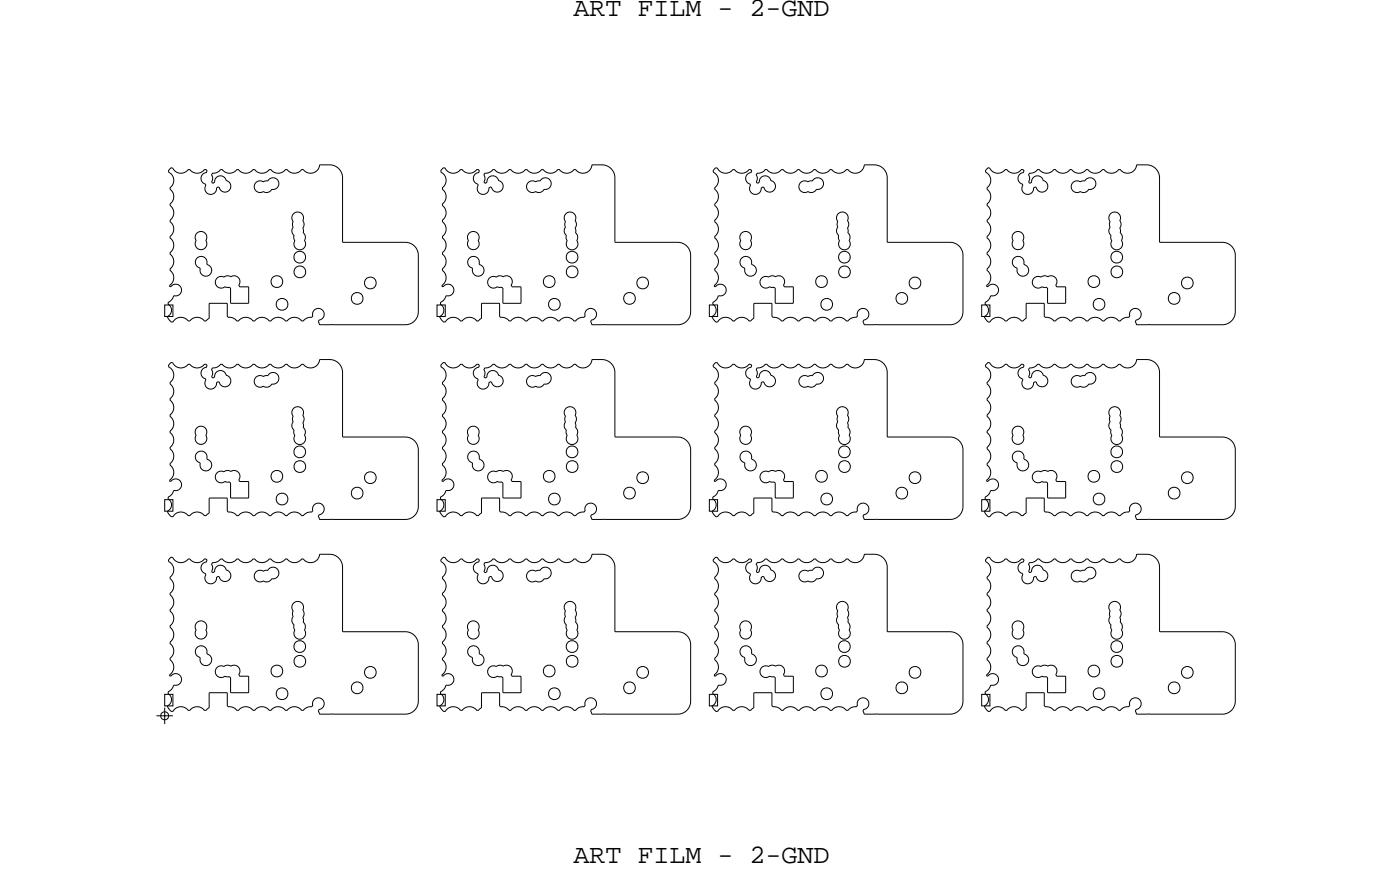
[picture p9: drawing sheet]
<svg xmlns="http://www.w3.org/2000/svg" width="108mm" height="68mm" viewBox="0 0 108 68" stroke-linecap="round" stroke-linejoin="round" font-family="sans-serif">
<defs><g id="words">
<g font-size="2.1">
<text x="44.2" y="1.2">ART FILM - 2-GND</text>
<text x="44.2" y="66.5">ART FILM - 2-GND</text>
</g>
</g></defs>
<!-- layer: Nets -->
<g fill="none" stroke="#000" stroke-width=".08">
<path d="M13.1 13l.2-.1 .2 .3 .3 .1h.5a.29 .29 0 0 1 .3-.2 .29 .29 0 0 1 .3 .2h.4l.5-.2h.2l-.1 .2-.3 .2-.1 .3 .1 .2 .3 .2-.1 .3 .1 .3 .4 .2 .3-.2 .2-.4 .3 .3 .2 .1 .3-.1 .2-.2-.1-.4-.6-.5h-.3l-.2 .2-.1 .2-.1 .1v-.4l-.1-.2 .1-.2h.4a.29 .29 0 0 1 .3-.2 .29 .29 0 0 1 .3 .2h.2h.3a.4 .4 0 0 1 .6-.1l.4 .1h.4a.29 .29 0 0 1 .3-.2 .29 .29 0 0 1 .3 .2h.2h.3a.4 .4 0 0 1 .6-.1l.4 .1h.4a.29 .29 0 0 1 .3-.2 .29 .29 0 0 1 .3 .2h.2h.3a.4 .4 0 0 1 .6-.1l.3 .1h.3l.4-.2 .2-.4h.8a1 1 0 0 1 .9 1v5h5a1 1 0 0 1 .9 1v4.4a1 1 0 0 1-1 .9h-6.6l-.1-.2 .3-.3 .1-.3-.1-.3-.3-.1-.4 .1-.2 .5-.4 .2a.28 .28 0 0 1-.3 .1 .28 .28 0 0 1-.3-.2l-.2-.1-.3 .1a.4 .4 0 0 1-.6 .1l-.4-.2-.4 .1a.29 .29 0 0 1-.3 .2 .29 .29 0 0 1-.3-.2l-.2-.1-.3 .1a.4 .4 0 0 1-.6 .1l-.4-.2-.4 .1a.29 .29 0 0 1-.3 .2 .29 .29 0 0 1-.2-.2l-.6-.1v-1h-1.4v1.1a.3 .3 0 0 1-.3 .2 .3 .3 0 0 1-.3-.2l-.2-.1-.3 .1a.4 .4 0 0 1-.6 .1l-.3-.1h-.3l-.6 .3-.3-.4 .3-.2v-.3l-.2-.6 .2-.2 .2-.3 .4-.1 .2-.3-.1-.3-.2-.2h-.2l-.4 .2 .3-.5v-.4a.43 .43 0 0 1-.2-.6l.2-.3v-.4a.4 .4 0 0 1-.2-.6l.2-.3-.1-.5a.29 .29 0 0 1-.2-.2 .29 .29 0 0 1 .2-.3l.1-.3v-.3a.4 .4 0 0 1-.2-.6l.2-.3-.1-.5a.29 .29 0 0 1-.2-.2 .29 .29 0 0 1 .2-.3l.1-.3v-.3a.4 .4 0 0 1-.2-.5l.2-.6-.1-.3-.3-.2v-.2zM15.2 18l.4-.2 .3 .3v.8l-.2 .3h-.4l-.2-.2v-.8zM15.2 19.9l.4-.1 .3 .1 .1 .5 .2 .1 .1 .2v.3l-.2 .2-.3 .1-.3-.2-.1-.4-.2-.2-.1-.2zM19.7 14.1l.3-.2 .3 .1 .3-.1 .3-.2h.2l.3 .1 .1 .4-.2 .3-.3 .1-.3 .2h-.7l-.2-.1-.2-.2v-.2zM22.6 16.5l.2-.2 .3 .1 .2 .1 .1 .2v.3v.3v.3v.3l.1 .3v.3l.1 .3-.1 .3-.3 .1h-.3l-.2-.3v-.8l-.2-.3 .1-.3-.1-.8zM34.1 13l.2-.1 .2 .3 .3 .1h.5a.29 .29 0 0 1 .3-.2 .29 .29 0 0 1 .3 .2h.4l.5-.2h.2l-.1 .2-.3 .2-.1 .3 .1 .2 .3 .2-.1 .3 .1 .3 .4 .2 .3-.2 .2-.4 .3 .3 .2 .1 .3-.1 .2-.2-.1-.4-.6-.5h-.3l-.2 .2-.1 .2-.1 .1v-.4l-.1-.2 .1-.2h.4a.29 .29 0 0 1 .3-.2 .29 .29 0 0 1 .3 .2h.2h.3a.4 .4 0 0 1 .6-.1l.4 .1h.4a.29 .29 0 0 1 .3-.2 .29 .29 0 0 1 .3 .2h.2h.3a.4 .4 0 0 1 .6-.1l.4 .1h.4a.29 .29 0 0 1 .3-.2 .29 .29 0 0 1 .3 .2h.2h.3a.4 .4 0 0 1 .6-.1l.3 .1h.3l.4-.2 .2-.4h.8a1 1 0 0 1 .9 1v5h5a1 1 0 0 1 .9 1v4.4a1 1 0 0 1-1 .9h-6.6l-.1-.2 .3-.3 .1-.3-.1-.3-.3-.1-.4 .1-.2 .5-.4 .2a.28 .28 0 0 1-.3 .1 .28 .28 0 0 1-.3-.2l-.2-.1-.3 .1a.4 .4 0 0 1-.6 .1l-.4-.2-.4 .1a.29 .29 0 0 1-.3 .2 .29 .29 0 0 1-.3-.2l-.2-.1-.3 .1a.4 .4 0 0 1-.6 .1l-.4-.2-.4 .1a.29 .29 0 0 1-.3 .2 .29 .29 0 0 1-.2-.2l-.6-.1v-1h-1.4v1.1a.3 .3 0 0 1-.3 .2 .3 .3 0 0 1-.3-.2l-.2-.1-.3 .1a.4 .4 0 0 1-.6 .1l-.3-.1h-.3l-.6 .3-.3-.4 .3-.2v-.3l-.2-.6 .2-.2 .2-.3 .4-.1 .2-.3-.1-.3-.2-.2h-.2l-.4 .2 .3-.5v-.4a.43 .43 0 0 1-.2-.6l.2-.3v-.4a.4 .4 0 0 1-.2-.6l.2-.3-.1-.5a.29 .29 0 0 1-.2-.2 .29 .29 0 0 1 .2-.3l.1-.3v-.3a.4 .4 0 0 1-.2-.6l.2-.3-.1-.5a.29 .29 0 0 1-.2-.2 .29 .29 0 0 1 .2-.3l.1-.3v-.3a.4 .4 0 0 1-.2-.5l.2-.6-.1-.3-.3-.2v-.2zM36.2 18l.4-.2 .3 .3v.8l-.2 .3h-.4l-.2-.2v-.8zM36.2 19.9l.4-.1 .3 .1 .1 .5 .2 .1 .1 .2v.3l-.2 .2-.3 .1-.3-.2-.1-.4-.2-.2-.1-.2zM40.7 14.1l.3-.2 .3 .1 .3-.1 .3-.2h.2l.3 .1 .1 .4-.2 .3-.3 .1-.3 .2h-.7l-.2-.1-.2-.2v-.2zM43.6 16.5l.2-.2 .3 .1 .2 .1 .1 .2v.3v.3v.3v.3l.1 .3v.3l.1 .3-.1 .3-.3 .1h-.3l-.2-.3v-.8l-.2-.3 .1-.3-.1-.8zM55.1 13l.2-.1 .2 .3 .3 .1h.5a.29 .29 0 0 1 .3-.2 .29 .29 0 0 1 .3 .2h.4l.5-.2h.2l-.1 .2-.3 .2-.1 .3 .1 .2 .3 .2-.1 .3 .1 .3 .4 .2 .3-.2 .2-.4 .3 .3 .2 .1 .3-.1 .2-.2-.1-.4-.6-.5h-.3l-.2 .2-.1 .2-.1 .1v-.4l-.1-.2 .1-.2h.4a.29 .29 0 0 1 .3-.2 .29 .29 0 0 1 .3 .2h.2h.3a.4 .4 0 0 1 .6-.1l.4 .1h.4a.29 .29 0 0 1 .3-.2 .29 .29 0 0 1 .3 .2h.2h.3a.4 .4 0 0 1 .6-.1l.4 .1h.4a.29 .29 0 0 1 .3-.2 .29 .29 0 0 1 .3 .2h.2h.3a.4 .4 0 0 1 .6-.1l.3 .1h.3l.4-.2 .2-.4h.8a1 1 0 0 1 .9 1v5h5a1 1 0 0 1 .9 1v4.4a1 1 0 0 1-1 .9h-6.6l-.1-.2 .3-.3 .1-.3-.1-.3-.3-.1-.4 .1-.2 .5-.4 .2a.28 .28 0 0 1-.3 .1 .28 .28 0 0 1-.3-.2l-.2-.1-.3 .1a.4 .4 0 0 1-.6 .1l-.4-.2-.4 .1a.29 .29 0 0 1-.3 .2 .29 .29 0 0 1-.3-.2l-.2-.1-.3 .1a.4 .4 0 0 1-.6 .1l-.4-.2-.4 .1a.29 .29 0 0 1-.3 .2 .29 .29 0 0 1-.2-.2l-.6-.1v-1h-1.4v1.1a.3 .3 0 0 1-.3 .2 .3 .3 0 0 1-.3-.2l-.2-.1-.3 .1a.4 .4 0 0 1-.6 .1l-.3-.1h-.3l-.6 .3-.3-.4 .3-.2v-.3l-.2-.6 .2-.2 .2-.3 .4-.1 .2-.3-.1-.3-.2-.2h-.2l-.4 .2 .3-.5v-.4a.43 .43 0 0 1-.2-.6l.2-.3v-.4a.4 .4 0 0 1-.2-.6l.2-.3-.1-.5a.29 .29 0 0 1-.2-.2 .29 .29 0 0 1 .2-.3l.1-.3v-.3a.4 .4 0 0 1-.2-.6l.2-.3-.1-.5a.29 .29 0 0 1-.2-.2 .29 .29 0 0 1 .2-.3l.1-.3v-.3a.4 .4 0 0 1-.2-.5l.2-.6-.1-.3-.3-.2v-.2zM57.2 18l.4-.2 .3 .3v.8l-.2 .3h-.4l-.2-.2v-.8z"/>
<path d="M57.2 19.9l.4-.1 .3 .1 .1 .5 .2 .1 .1 .2v.3l-.2 .2-.3 .1-.3-.2-.1-.4-.2-.2-.1-.2zM61.7 14.1l.3-.2 .3 .1 .3-.1 .3-.2h.2l.3 .1 .1 .4-.2 .3-.3 .1-.3 .2h-.7l-.2-.1-.2-.2v-.2zM64.6 16.5l.2-.2 .3 .1 .2 .1 .1 .2v.3v.3v.3v.3l.1 .3v.3l.1 .3-.1 .3-.3 .1h-.3l-.2-.3v-.8l-.2-.3 .1-.3-.1-.8zM76.1 13l.2-.1 .2 .3 .3 .1h.5a.29 .29 0 0 1 .3-.2 .29 .29 0 0 1 .3 .2h.4l.5-.2h.2l-.1 .2-.3 .2-.1 .3 .1 .2 .3 .2-.1 .3 .1 .3 .4 .2 .3-.2 .2-.4 .3 .3 .2 .1 .3-.1 .2-.2-.1-.4-.6-.5h-.3l-.2 .2-.1 .2-.1 .1v-.4l-.1-.2 .1-.2h.4a.29 .29 0 0 1 .3-.2 .29 .29 0 0 1 .3 .2h.2h.3a.4 .4 0 0 1 .6-.1l.4 .1h.4a.29 .29 0 0 1 .3-.2 .29 .29 0 0 1 .3 .2h.2h.3a.4 .4 0 0 1 .6-.1l.4 .1h.4a.29 .29 0 0 1 .3-.2 .29 .29 0 0 1 .3 .2h.2h.3a.4 .4 0 0 1 .6-.1l.3 .1h.3l.4-.2 .2-.4h.8a1 1 0 0 1 .9 1v5h5a1 1 0 0 1 .9 1v4.4a1 1 0 0 1-1 .9h-6.6l-.1-.2 .3-.3 .1-.3-.1-.3-.3-.1-.4 .1-.2 .5-.4 .2a.28 .28 0 0 1-.3 .1 .28 .28 0 0 1-.3-.2l-.2-.1-.3 .1a.4 .4 0 0 1-.6 .1l-.4-.2-.4 .1a.29 .29 0 0 1-.3 .2 .29 .29 0 0 1-.3-.2l-.2-.1-.3 .1a.4 .4 0 0 1-.6 .1l-.4-.2-.4 .1a.29 .29 0 0 1-.3 .2 .29 .29 0 0 1-.2-.2l-.6-.1v-1h-1.4v1.1a.3 .3 0 0 1-.3 .2 .3 .3 0 0 1-.3-.2l-.2-.1-.3 .1a.4 .4 0 0 1-.6 .1l-.3-.1h-.3l-.6 .3-.3-.4 .3-.2v-.3l-.2-.6 .2-.2 .2-.3 .4-.1 .2-.3-.1-.3-.2-.2h-.2l-.4 .2 .3-.5v-.4a.43 .43 0 0 1-.2-.6l.2-.3v-.4a.4 .4 0 0 1-.2-.6l.2-.3-.1-.5a.29 .29 0 0 1-.2-.2 .29 .29 0 0 1 .2-.3l.1-.3v-.3a.4 .4 0 0 1-.2-.6l.2-.3-.1-.5a.29 .29 0 0 1-.2-.2 .29 .29 0 0 1 .2-.3l.1-.3v-.3a.4 .4 0 0 1-.2-.5l.2-.6-.1-.3-.3-.2v-.2zM78.2 18l.4-.2 .3 .3v.8l-.2 .3h-.4l-.2-.2v-.8zM78.2 19.9l.4-.1 .3 .1 .1 .5 .2 .1 .1 .2v.3l-.2 .2-.3 .1-.3-.2-.1-.4-.2-.2-.1-.2zM82.7 14.1l.3-.2 .3 .1 .3-.1 .3-.2h.2l.3 .1 .1 .4-.2 .3-.3 .1-.3 .2h-.7l-.2-.1-.2-.2v-.2zM85.6 16.5l.2-.2 .3 .1 .2 .1 .1 .2v.3v.3v.3v.3l.1 .3v.3l.1 .3-.1 .3-.3 .1h-.3l-.2-.3v-.8l-.2-.3 .1-.3-.1-.8zM12.7 23.5h.6v.9h-.6zM12.7 38.5h.6v.9h-.6zM13.1 28l.2-.1 .2 .3 .3 .1h.5a.29 .29 0 0 1 .3-.2 .29 .29 0 0 1 .3 .2h.4l.5-.2h.2l-.1 .2-.3 .2-.1 .3 .1 .2 .3 .2-.1 .3 .1 .3 .4 .2 .3-.2 .2-.4 .3 .3 .2 .1 .3-.1 .2-.2-.1-.4-.6-.5h-.3l-.2 .2-.1 .2-.1 .1v-.4l-.1-.2 .1-.2h.4a.29 .29 0 0 1 .3-.2 .29 .29 0 0 1 .3 .2h.2h.3a.4 .4 0 0 1 .6-.1l.4 .1h.4a.29 .29 0 0 1 .3-.2 .29 .29 0 0 1 .3 .2h.2h.3a.4 .4 0 0 1 .6-.1l.4 .1h.4a.29 .29 0 0 1 .3-.2 .29 .29 0 0 1 .3 .2h.2h.3a.4 .4 0 0 1 .6-.1l.3 .1h.3l.4-.2 .2-.4h.8a1 1 0 0 1 .9 1v5h5a1 1 0 0 1 .9 1v4.4a1 1 0 0 1-1 .9h-6.6l-.1-.2 .3-.3 .1-.3-.1-.3-.3-.1-.4 .1-.2 .5-.4 .2a.28 .28 0 0 1-.3 .1 .28 .28 0 0 1-.3-.2l-.2-.1-.3 .1a.4 .4 0 0 1-.6 .1l-.4-.2-.4 .1a.29 .29 0 0 1-.3 .2 .29 .29 0 0 1-.3-.2l-.2-.1-.3 .1a.4 .4 0 0 1-.6 .1l-.4-.2-.4 .1a.29 .29 0 0 1-.3 .2 .29 .29 0 0 1-.2-.2l-.6-.1v-1h-1.4v1.1a.3 .3 0 0 1-.3 .2 .3 .3 0 0 1-.3-.2l-.2-.1-.3 .1a.4 .4 0 0 1-.6 .1l-.3-.1h-.3l-.6 .3-.3-.4 .3-.2v-.3l-.2-.6 .2-.2 .2-.3 .4-.1 .2-.3-.1-.3-.2-.2h-.2l-.4 .2 .3-.5v-.4a.43 .43 0 0 1-.2-.6l.2-.3v-.4a.4 .4 0 0 1-.2-.6l.2-.3-.1-.5a.29 .29 0 0 1-.2-.2 .29 .29 0 0 1 .2-.3l.1-.3v-.3a.4 .4 0 0 1-.2-.6l.2-.3-.1-.5a.29 .29 0 0 1-.2-.2 .29 .29 0 0 1 .2-.3l.1-.3v-.3a.4 .4 0 0 1-.2-.5l.2-.6-.1-.3-.3-.2v-.2zM15.2 33l.4-.2 .3 .3v.8l-.2 .3h-.4l-.2-.2v-.8z"/>
<path d="M15.2 34.9l.4-.1 .3 .1 .1 .5 .2 .1 .1 .2v.3l-.2 .2-.3 .1-.3-.2-.1-.4-.2-.2-.1-.2zM16.7 21.4l.2-.1h.4l.2-.1 .3 .1 .3-.1 .2 .1 .2 .3-.1 .4 .1 .1h.7v1.2l-1.4 .1v-1.2l-.1-.1h-.4l-.3 .1-.2-.1-.2-.3zM16.7 36.4l.2-.1h.4l.2-.1 .3 .1 .3-.1 .2 .1 .2 .3-.1 .4 .1 .1h.7v1.2l-1.4 .1v-1.2l-.1-.1h-.4l-.3 .1-.2-.1-.2-.3zM19.7 29.1l.3-.2 .3 .1 .3-.1 .3-.2h.2l.3 .1 .1 .4-.2 .3-.3 .1-.3 .2h-.7l-.2-.1-.2-.2v-.2zM22.6 31.5l.2-.2 .3 .1 .2 .1 .1 .2v.3v.3v.3v.3l.1 .3v.3l.1 .3-.1 .3-.3 .1h-.3l-.2-.3v-.8l-.2-.3 .1-.3-.1-.8zM33.7 23.5h.6v.9h-.6zM33.7 38.5h.6v.9h-.6zM34.1 28l.2-.1 .2 .3 .3 .1h.5a.29 .29 0 0 1 .3-.2 .29 .29 0 0 1 .3 .2h.4l.5-.2h.2l-.1 .2-.3 .2-.1 .3 .1 .2 .3 .2-.1 .3 .1 .3 .4 .2 .3-.2 .2-.4 .3 .3 .2 .1 .3-.1 .2-.2-.1-.4-.6-.5h-.3l-.2 .2-.1 .2-.1 .1v-.4l-.1-.2 .1-.2h.4a.29 .29 0 0 1 .3-.2 .29 .29 0 0 1 .3 .2h.2h.3a.4 .4 0 0 1 .6-.1l.4 .1h.4a.29 .29 0 0 1 .3-.2 .29 .29 0 0 1 .3 .2h.2h.3a.4 .4 0 0 1 .6-.1l.4 .1h.4a.29 .29 0 0 1 .3-.2 .29 .29 0 0 1 .3 .2h.2h.3a.4 .4 0 0 1 .6-.1l.3 .1h.3l.4-.2 .2-.4h.8a1 1 0 0 1 .9 1v5h5a1 1 0 0 1 .9 1v4.4a1 1 0 0 1-1 .9h-6.6l-.1-.2 .3-.3 .1-.3-.1-.3-.3-.1-.4 .1-.2 .5-.4 .2a.28 .28 0 0 1-.3 .1 .28 .28 0 0 1-.3-.2l-.2-.1-.3 .1a.4 .4 0 0 1-.6 .1l-.4-.2-.4 .1a.29 .29 0 0 1-.3 .2 .29 .29 0 0 1-.3-.2l-.2-.1-.3 .1a.4 .4 0 0 1-.6 .1l-.4-.2-.4 .1a.29 .29 0 0 1-.3 .2 .29 .29 0 0 1-.2-.2l-.6-.1v-1h-1.4v1.1a.3 .3 0 0 1-.3 .2 .3 .3 0 0 1-.3-.2l-.2-.1-.3 .1a.4 .4 0 0 1-.6 .1l-.3-.1h-.3l-.6 .3-.3-.4 .3-.2v-.3l-.2-.6 .2-.2 .2-.3 .4-.1 .2-.3-.1-.3-.2-.2h-.2l-.4 .2 .3-.5v-.4a.43 .43 0 0 1-.2-.6l.2-.3v-.4a.4 .4 0 0 1-.2-.6l.2-.3-.1-.5a.29 .29 0 0 1-.2-.2 .29 .29 0 0 1 .2-.3l.1-.3v-.3a.4 .4 0 0 1-.2-.6l.2-.3-.1-.5a.29 .29 0 0 1-.2-.2 .29 .29 0 0 1 .2-.3l.1-.3v-.3a.4 .4 0 0 1-.2-.5l.2-.6-.1-.3-.3-.2v-.2zM36.2 33l.4-.2 .3 .3v.8l-.2 .3h-.4l-.2-.2v-.8zM36.2 34.9l.4-.1 .3 .1 .1 .5 .2 .1 .1 .2v.3l-.2 .2-.3 .1-.3-.2-.1-.4-.2-.2-.1-.2zM37.7 21.4l.2-.1h.4l.2-.1 .3 .1 .3-.1 .2 .1 .2 .3-.1 .4 .1 .1h.7v1.2l-1.4 .1v-1.2l-.1-.1h-.4l-.3 .1-.2-.1-.2-.3zM37.7 36.4l.2-.1h.4l.2-.1 .3 .1 .3-.1 .2 .1 .2 .3-.1 .4 .1 .1h.7v1.2l-1.4 .1v-1.2l-.1-.1h-.4l-.3 .1-.2-.1-.2-.3z"/>
<path d="M40.7 29.1l.3-.2 .3 .1 .3-.1 .3-.2h.2l.3 .1 .1 .4-.2 .3-.3 .1-.3 .2h-.7l-.2-.1-.2-.2v-.2zM43.6 31.5l.2-.2 .3 .1 .2 .1 .1 .2v.3v.3v.3v.3l.1 .3v.3l.1 .3-.1 .3-.3 .1h-.3l-.2-.3v-.8l-.2-.3 .1-.3-.1-.8zM54.7 38.5h.6v.9h-.6zM54.7 23.5h.6v.9h-.6zM55.1 28l.2-.1 .2 .3 .3 .1h.5a.29 .29 0 0 1 .3-.2 .29 .29 0 0 1 .3 .2h.4l.5-.2h.2l-.1 .2-.3 .2-.1 .3 .1 .2 .3 .2-.1 .3 .1 .3 .4 .2 .3-.2 .2-.4 .3 .3 .2 .1 .3-.1 .2-.2-.1-.4-.6-.5h-.3l-.2 .2-.1 .2-.1 .1v-.4l-.1-.2 .1-.2h.4a.29 .29 0 0 1 .3-.2 .29 .29 0 0 1 .3 .2h.2h.3a.4 .4 0 0 1 .6-.1l.4 .1h.4a.29 .29 0 0 1 .3-.2 .29 .29 0 0 1 .3 .2h.2h.3a.4 .4 0 0 1 .6-.1l.4 .1h.4a.29 .29 0 0 1 .3-.2 .29 .29 0 0 1 .3 .2h.2h.3a.4 .4 0 0 1 .6-.1l.3 .1h.3l.4-.2 .2-.4h.8a1 1 0 0 1 .9 1v5h5a1 1 0 0 1 .9 1v4.4a1 1 0 0 1-1 .9h-6.6l-.1-.2 .3-.3 .1-.3-.1-.3-.3-.1-.4 .1-.2 .5-.4 .2a.28 .28 0 0 1-.3 .1 .28 .28 0 0 1-.3-.2l-.2-.1-.3 .1a.4 .4 0 0 1-.6 .1l-.4-.2-.4 .1a.29 .29 0 0 1-.3 .2 .29 .29 0 0 1-.3-.2l-.2-.1-.3 .1a.4 .4 0 0 1-.6 .1l-.4-.2-.4 .1a.29 .29 0 0 1-.3 .2 .29 .29 0 0 1-.2-.2l-.6-.1v-1h-1.4v1.1a.3 .3 0 0 1-.3 .2 .3 .3 0 0 1-.3-.2l-.2-.1-.3 .1a.4 .4 0 0 1-.6 .1l-.3-.1h-.3l-.6 .3-.3-.4 .3-.2v-.3l-.2-.6 .2-.2 .2-.3 .4-.1 .2-.3-.1-.3-.2-.2h-.2l-.4 .2 .3-.5v-.4a.43 .43 0 0 1-.2-.6l.2-.3v-.4a.4 .4 0 0 1-.2-.6l.2-.3-.1-.5a.29 .29 0 0 1-.2-.2 .29 .29 0 0 1 .2-.3l.1-.3v-.3a.4 .4 0 0 1-.2-.6l.2-.3-.1-.5a.29 .29 0 0 1-.2-.2 .29 .29 0 0 1 .2-.3l.1-.3v-.3a.4 .4 0 0 1-.2-.5l.2-.6-.1-.3-.3-.2v-.2zM57.2 33l.4-.2 .3 .3v.8l-.2 .3h-.4l-.2-.2v-.8zM57.2 34.9l.4-.1 .3 .1 .1 .5 .2 .1 .1 .2v.3l-.2 .2-.3 .1-.3-.2-.1-.4-.2-.2-.1-.2zM58.7 36.4l.2-.1h.4l.2-.1 .3 .1 .3-.1 .2 .1 .2 .3-.1 .4 .1 .1h.7v1.2l-1.4 .1v-1.2l-.1-.1h-.4l-.3 .1-.2-.1-.2-.3zM58.7 21.4l.2-.1h.4l.2-.1 .3 .1 .3-.1 .2 .1 .2 .3-.1 .4 .1 .1h.7v1.2l-1.4 .1v-1.2l-.1-.1h-.4l-.3 .1-.2-.1-.2-.3zM61.7 29.1l.3-.2 .3 .1 .3-.1 .3-.2h.2l.3 .1 .1 .4-.2 .3-.3 .1-.3 .2h-.7l-.2-.1-.2-.2v-.2zM64.6 31.5l.2-.2 .3 .1 .2 .1 .1 .2v.3v.3v.3v.3l.1 .3v.3l.1 .3-.1 .3-.3 .1h-.3l-.2-.3v-.8l-.2-.3 .1-.3-.1-.8zM75.7 38.5h.6v.9h-.6z"/>
<path d="M75.7 23.5h.6v.9h-.6zM76.1 28l.2-.1 .2 .3 .3 .1h.5a.29 .29 0 0 1 .3-.2 .29 .29 0 0 1 .3 .2h.4l.5-.2h.2l-.1 .2-.3 .2-.1 .3 .1 .2 .3 .2-.1 .3 .1 .3 .4 .2 .3-.2 .2-.4 .3 .3 .2 .1 .3-.1 .2-.2-.1-.4-.6-.5h-.3l-.2 .2-.1 .2-.1 .1v-.4l-.1-.2 .1-.2h.4a.29 .29 0 0 1 .3-.2 .29 .29 0 0 1 .3 .2h.2h.3a.4 .4 0 0 1 .6-.1l.4 .1h.4a.29 .29 0 0 1 .3-.2 .29 .29 0 0 1 .3 .2h.2h.3a.4 .4 0 0 1 .6-.1l.4 .1h.4a.29 .29 0 0 1 .3-.2 .29 .29 0 0 1 .3 .2h.2h.3a.4 .4 0 0 1 .6-.1l.3 .1h.3l.4-.2 .2-.4h.8a1 1 0 0 1 .9 1v5h5a1 1 0 0 1 .9 1v4.4a1 1 0 0 1-1 .9h-6.6l-.1-.2 .3-.3 .1-.3-.1-.3-.3-.1-.4 .1-.2 .5-.4 .2a.28 .28 0 0 1-.3 .1 .28 .28 0 0 1-.3-.2l-.2-.1-.3 .1a.4 .4 0 0 1-.6 .1l-.4-.2-.4 .1a.29 .29 0 0 1-.3 .2 .29 .29 0 0 1-.3-.2l-.2-.1-.3 .1a.4 .4 0 0 1-.6 .1l-.4-.2-.4 .1a.29 .29 0 0 1-.3 .2 .29 .29 0 0 1-.2-.2l-.6-.1v-1h-1.4v1.1a.3 .3 0 0 1-.3 .2 .3 .3 0 0 1-.3-.2l-.2-.1-.3 .1a.4 .4 0 0 1-.6 .1l-.3-.1h-.3l-.6 .3-.3-.4 .3-.2v-.3l-.2-.6 .2-.2 .2-.3 .4-.1 .2-.3-.1-.3-.2-.2h-.2l-.4 .2 .3-.5v-.4a.43 .43 0 0 1-.2-.6l.2-.3v-.4a.4 .4 0 0 1-.2-.6l.2-.3-.1-.5a.29 .29 0 0 1-.2-.2 .29 .29 0 0 1 .2-.3l.1-.3v-.3a.4 .4 0 0 1-.2-.6l.2-.3-.1-.5a.29 .29 0 0 1-.2-.2 .29 .29 0 0 1 .2-.3l.1-.3v-.3a.4 .4 0 0 1-.2-.5l.2-.6-.1-.3-.3-.2v-.2zM78.2 33l.4-.2 .3 .3v.8l-.2 .3h-.4l-.2-.2v-.8zM78.2 34.9l.4-.1 .3 .1 .1 .5 .2 .1 .1 .2v.3l-.2 .2-.3 .1-.3-.2-.1-.4-.2-.2-.1-.2zM79.7 36.4l.2-.1h.4l.2-.1 .3 .1 .3-.1 .2 .1 .2 .3-.1 .4 .1 .1h.7v1.2l-1.4 .1v-1.2l-.1-.1h-.4l-.3 .1-.2-.1-.2-.3zM79.7 21.4l.2-.1h.4l.2-.1 .3 .1 .3-.1 .2 .1 .2 .3-.1 .4 .1 .1h.7v1.2l-1.4 .1v-1.2l-.1-.1h-.4l-.3 .1-.2-.1-.2-.3zM82.7 29.1l.3-.2 .3 .1 .3-.1 .3-.2h.2l.3 .1 .1 .4-.2 .3-.3 .1-.3 .2h-.7l-.2-.1-.2-.2v-.2zM85.6 31.5l.2-.2 .3 .1 .2 .1 .1 .2v.3v.3v.3v.3l.1 .3v.3l.1 .3-.1 .3-.3 .1h-.3l-.2-.3v-.8l-.2-.3 .1-.3-.1-.8zM12.7 53.5h.6v.9h-.6zM13.1 43l.2-.1 .2 .3 .3 .1h.5a.29 .29 0 0 1 .3-.2 .29 .29 0 0 1 .3 .2h.4l.5-.2h.2l-.1 .2-.3 .2-.1 .3 .1 .2 .3 .2-.1 .3 .1 .3 .4 .2 .3-.2 .2-.4 .3 .3 .2 .1 .3-.1 .2-.2-.1-.4-.6-.5h-.3l-.2 .2-.1 .2-.1 .1v-.4l-.1-.2 .1-.2h.4a.29 .29 0 0 1 .3-.2 .29 .29 0 0 1 .3 .2h.2h.3a.4 .4 0 0 1 .6-.1l.4 .1h.4a.29 .29 0 0 1 .3-.2 .29 .29 0 0 1 .3 .2h.2h.3a.4 .4 0 0 1 .6-.1l.4 .1h.4a.29 .29 0 0 1 .3-.2 .29 .29 0 0 1 .3 .2h.2h.3a.4 .4 0 0 1 .6-.1l.3 .1h.3l.4-.2 .2-.4h.8a1 1 0 0 1 .9 1v5h5a1 1 0 0 1 .9 1v4.4a1 1 0 0 1-1 .9h-6.6l-.1-.2 .3-.3 .1-.3-.1-.3-.3-.1-.4 .1-.2 .5-.4 .2a.28 .28 0 0 1-.3 .1 .28 .28 0 0 1-.3-.2l-.2-.1-.3 .1a.4 .4 0 0 1-.6 .1l-.4-.2-.4 .1a.29 .29 0 0 1-.3 .2 .29 .29 0 0 1-.3-.2l-.2-.1-.3 .1a.4 .4 0 0 1-.6 .1l-.4-.2-.4 .1a.29 .29 0 0 1-.3 .2 .29 .29 0 0 1-.2-.2l-.6-.1v-1h-1.4v1.1a.3 .3 0 0 1-.3 .2 .3 .3 0 0 1-.3-.2l-.2-.1-.3 .1a.4 .4 0 0 1-.6 .1l-.3-.1h-.3l-.6 .3-.3-.4 .3-.2v-.3l-.2-.6 .2-.2 .2-.3 .4-.1 .2-.3-.1-.3-.2-.2h-.2l-.4 .2 .3-.5v-.4a.43 .43 0 0 1-.2-.6l.2-.3v-.4a.4 .4 0 0 1-.2-.6l.2-.3-.1-.5a.29 .29 0 0 1-.2-.2 .29 .29 0 0 1 .2-.3l.1-.3v-.3a.4 .4 0 0 1-.2-.6l.2-.3-.1-.5a.29 .29 0 0 1-.2-.2 .29 .29 0 0 1 .2-.3l.1-.3v-.3a.4 .4 0 0 1-.2-.5l.2-.6-.1-.3-.3-.2v-.2zM15.2 48l.4-.2 .3 .3v.8l-.2 .3h-.4l-.2-.2v-.8zM15.2 49.9l.4-.1 .3 .1 .1 .5 .2 .1 .1 .2v.3l-.2 .2-.3 .1-.3-.2-.1-.4-.2-.2-.1-.2z"/>
<path d="M16.7 51.4l.2-.1h.4l.2-.1 .3 .1 .3-.1 .2 .1 .2 .3-.1 .4 .1 .1h.7v1.2l-1.4 .1v-1.2l-.1-.1h-.4l-.3 .1-.2-.1-.2-.3zM19.7 44.1l.3-.2 .3 .1 .3-.1 .3-.2h.2l.3 .1 .1 .4-.2 .3-.3 .1-.3 .2h-.7l-.2-.1-.2-.2v-.2zM22.6 46.5l.2-.2 .3 .1 .2 .1 .1 .2v.3v.3v.3v.3l.1 .3v.3l.1 .3-.1 .3-.3 .1h-.3l-.2-.3v-.8l-.2-.3 .1-.3-.1-.8zM33.7 53.5h.6v.9h-.6zM34.1 43l.2-.1 .2 .3 .3 .1h.5a.29 .29 0 0 1 .3-.2 .29 .29 0 0 1 .3 .2h.4l.5-.2h.2l-.1 .2-.3 .2-.1 .3 .1 .2 .3 .2-.1 .3 .1 .3 .4 .2 .3-.2 .2-.4 .3 .3 .2 .1 .3-.1 .2-.2-.1-.4-.6-.5h-.3l-.2 .2-.1 .2-.1 .1v-.4l-.1-.2 .1-.2h.4a.29 .29 0 0 1 .3-.2 .29 .29 0 0 1 .3 .2h.2h.3a.4 .4 0 0 1 .6-.1l.4 .1h.4a.29 .29 0 0 1 .3-.2 .29 .29 0 0 1 .3 .2h.2h.3a.4 .4 0 0 1 .6-.1l.4 .1h.4a.29 .29 0 0 1 .3-.2 .29 .29 0 0 1 .3 .2h.2h.3a.4 .4 0 0 1 .6-.1l.3 .1h.3l.4-.2 .2-.4h.8a1 1 0 0 1 .9 1v5h5a1 1 0 0 1 .9 1v4.4a1 1 0 0 1-1 .9h-6.6l-.1-.2 .3-.3 .1-.3-.1-.3-.3-.1-.4 .1-.2 .5-.4 .2a.28 .28 0 0 1-.3 .1 .28 .28 0 0 1-.3-.2l-.2-.1-.3 .1a.4 .4 0 0 1-.6 .1l-.4-.2-.4 .1a.29 .29 0 0 1-.3 .2 .29 .29 0 0 1-.3-.2l-.2-.1-.3 .1a.4 .4 0 0 1-.6 .1l-.4-.2-.4 .1a.29 .29 0 0 1-.3 .2 .29 .29 0 0 1-.2-.2l-.6-.1v-1h-1.4v1.1a.3 .3 0 0 1-.3 .2 .3 .3 0 0 1-.3-.2l-.2-.1-.3 .1a.4 .4 0 0 1-.6 .1l-.3-.1h-.3l-.6 .3-.3-.4 .3-.2v-.3l-.2-.6 .2-.2 .2-.3 .4-.1 .2-.3-.1-.3-.2-.2h-.2l-.4 .2 .3-.5v-.4a.43 .43 0 0 1-.2-.6l.2-.3v-.4a.4 .4 0 0 1-.2-.6l.2-.3-.1-.5a.29 .29 0 0 1-.2-.2 .29 .29 0 0 1 .2-.3l.1-.3v-.3a.4 .4 0 0 1-.2-.6l.2-.3-.1-.5a.29 .29 0 0 1-.2-.2 .29 .29 0 0 1 .2-.3l.1-.3v-.3a.4 .4 0 0 1-.2-.5l.2-.6-.1-.3-.3-.2v-.2zM36.2 48l.4-.2 .3 .3v.8l-.2 .3h-.4l-.2-.2v-.8zM36.2 49.9l.4-.1 .3 .1 .1 .5 .2 .1 .1 .2v.3l-.2 .2-.3 .1-.3-.2-.1-.4-.2-.2-.1-.2zM37.7 51.4l.2-.1h.4l.2-.1 .3 .1 .3-.1 .2 .1 .2 .3-.1 .4 .1 .1h.7v1.2l-1.4 .1v-1.2l-.1-.1h-.4l-.3 .1-.2-.1-.2-.3zM40.7 44.1l.3-.2 .3 .1 .3-.1 .3-.2h.2l.3 .1 .1 .4-.2 .3-.3 .1-.3 .2h-.7l-.2-.1-.2-.2v-.2zM43.6 46.5l.2-.2 .3 .1 .2 .1 .1 .2v.3v.3v.3v.3l.1 .3v.3l.1 .3-.1 .3-.3 .1h-.3l-.2-.3v-.8l-.2-.3 .1-.3-.1-.8zM54.7 53.5h.6v.9h-.6zM55.1 43l.2-.1 .2 .3 .3 .1h.5a.29 .29 0 0 1 .3-.2 .29 .29 0 0 1 .3 .2h.4l.5-.2h.2l-.1 .2-.3 .2-.1 .3 .1 .2 .3 .2-.1 .3 .1 .3 .4 .2 .3-.2 .2-.4 .3 .3 .2 .1 .3-.1 .2-.2-.1-.4-.6-.5h-.3l-.2 .2-.1 .2-.1 .1v-.4l-.1-.2 .1-.2h.4a.29 .29 0 0 1 .3-.2 .29 .29 0 0 1 .3 .2h.2h.3a.4 .4 0 0 1 .6-.1l.4 .1h.4a.29 .29 0 0 1 .3-.2 .29 .29 0 0 1 .3 .2h.2h.3a.4 .4 0 0 1 .6-.1l.4 .1h.4a.29 .29 0 0 1 .3-.2 .29 .29 0 0 1 .3 .2h.2h.3a.4 .4 0 0 1 .6-.1l.3 .1h.3l.4-.2 .2-.4h.8a1 1 0 0 1 .9 1v5h5a1 1 0 0 1 .9 1v4.4a1 1 0 0 1-1 .9h-6.6l-.1-.2 .3-.3 .1-.3-.1-.3-.3-.1-.4 .1-.2 .5-.4 .2a.28 .28 0 0 1-.3 .1 .28 .28 0 0 1-.3-.2l-.2-.1-.3 .1a.4 .4 0 0 1-.6 .1l-.4-.2-.4 .1a.29 .29 0 0 1-.3 .2 .29 .29 0 0 1-.3-.2l-.2-.1-.3 .1a.4 .4 0 0 1-.6 .1l-.4-.2-.4 .1a.29 .29 0 0 1-.3 .2 .29 .29 0 0 1-.2-.2l-.6-.1v-1h-1.4v1.1a.3 .3 0 0 1-.3 .2 .3 .3 0 0 1-.3-.2l-.2-.1-.3 .1a.4 .4 0 0 1-.6 .1l-.3-.1h-.3l-.6 .3-.3-.4 .3-.2v-.3l-.2-.6 .2-.2 .2-.3 .4-.1 .2-.3-.1-.3-.2-.2h-.2l-.4 .2 .3-.5v-.4a.43 .43 0 0 1-.2-.6l.2-.3v-.4a.4 .4 0 0 1-.2-.6l.2-.3-.1-.5a.29 .29 0 0 1-.2-.2 .29 .29 0 0 1 .2-.3l.1-.3v-.3a.4 .4 0 0 1-.2-.6l.2-.3-.1-.5a.29 .29 0 0 1-.2-.2 .29 .29 0 0 1 .2-.3l.1-.3v-.3a.4 .4 0 0 1-.2-.5l.2-.6-.1-.3-.3-.2v-.2z"/>
<path d="M57.2 48l.4-.2 .3 .3v.8l-.2 .3h-.4l-.2-.2v-.8zM57.2 49.9l.4-.1 .3 .1 .1 .5 .2 .1 .1 .2v.3l-.2 .2-.3 .1-.3-.2-.1-.4-.2-.2-.1-.2zM58.7 51.4l.2-.1h.4l.2-.1 .3 .1 .3-.1 .2 .1 .2 .3-.1 .4 .1 .1h.7v1.2l-1.4 .1v-1.2l-.1-.1h-.4l-.3 .1-.2-.1-.2-.3zM61.7 44.1l.3-.2 .3 .1 .3-.1 .3-.2h.2l.3 .1 .1 .4-.2 .3-.3 .1-.3 .2h-.7l-.2-.1-.2-.2v-.2zM64.6 46.5l.2-.2 .3 .1 .2 .1 .1 .2v.3v.3v.3v.3l.1 .3v.3l.1 .3-.1 .3-.3 .1h-.3l-.2-.3v-.8l-.2-.3 .1-.3-.1-.8zM75.7 53.5h.6v.9h-.6zM76.1 43l.2-.1 .2 .3 .3 .1h.5a.29 .29 0 0 1 .3-.2 .29 .29 0 0 1 .3 .2h.4l.5-.2h.2l-.1 .2-.3 .2-.1 .3 .1 .2 .3 .2-.1 .3 .1 .3 .4 .2 .3-.2 .2-.4 .3 .3 .2 .1 .3-.1 .2-.2-.1-.4-.6-.5h-.3l-.2 .2-.1 .2-.1 .1v-.4l-.1-.2 .1-.2h.4a.29 .29 0 0 1 .3-.2 .29 .29 0 0 1 .3 .2h.2h.3a.4 .4 0 0 1 .6-.1l.4 .1h.4a.29 .29 0 0 1 .3-.2 .29 .29 0 0 1 .3 .2h.2h.3a.4 .4 0 0 1 .6-.1l.4 .1h.4a.29 .29 0 0 1 .3-.2 .29 .29 0 0 1 .3 .2h.2h.3a.4 .4 0 0 1 .6-.1l.3 .1h.3l.4-.2 .2-.4h.8a1 1 0 0 1 .9 1v5h5a1 1 0 0 1 .9 1v4.4a1 1 0 0 1-1 .9h-6.6l-.1-.2 .3-.3 .1-.3-.1-.3-.3-.1-.4 .1-.2 .5-.4 .2a.28 .28 0 0 1-.3 .1 .28 .28 0 0 1-.3-.2l-.2-.1-.3 .1a.4 .4 0 0 1-.6 .1l-.4-.2-.4 .1a.29 .29 0 0 1-.3 .2 .29 .29 0 0 1-.3-.2l-.2-.1-.3 .1a.4 .4 0 0 1-.6 .1l-.4-.2-.4 .1a.29 .29 0 0 1-.3 .2 .29 .29 0 0 1-.2-.2l-.6-.1v-1h-1.4v1.1a.3 .3 0 0 1-.3 .2 .3 .3 0 0 1-.3-.2l-.2-.1-.3 .1a.4 .4 0 0 1-.6 .1l-.3-.1h-.3l-.6 .3-.3-.4 .3-.2v-.3l-.2-.6 .2-.2 .2-.3 .4-.1 .2-.3-.1-.3-.2-.2h-.2l-.4 .2 .3-.5v-.4a.43 .43 0 0 1-.2-.6l.2-.3v-.4a.4 .4 0 0 1-.2-.6l.2-.3-.1-.5a.29 .29 0 0 1-.2-.2 .29 .29 0 0 1 .2-.3l.1-.3v-.3a.4 .4 0 0 1-.2-.6l.2-.3-.1-.5a.29 .29 0 0 1-.2-.2 .29 .29 0 0 1 .2-.3l.1-.3v-.3a.4 .4 0 0 1-.2-.5l.2-.6-.1-.3-.3-.2v-.2zM78.2 48l.4-.2 .3 .3v.8l-.2 .3h-.4l-.2-.2v-.8zM78.2 49.9l.4-.1 .3 .1 .1 .5 .2 .1 .1 .2v.3l-.2 .2-.3 .1-.3-.2-.1-.4-.2-.2-.1-.2zM79.7 51.4l.2-.1h.4l.2-.1 .3 .1 .3-.1 .2 .1 .2 .3-.1 .4 .1 .1h.7v1.2l-1.4 .1v-1.2l-.1-.1h-.4l-.3 .1-.2-.1-.2-.3zM82.7 44.1l.3-.2 .3 .1 .3-.1 .3-.2h.2l.3 .1 .1 .4-.2 .3-.3 .1-.3 .2h-.7l-.2-.1-.2-.2v-.2zM85.6 46.5l.2-.2 .3 .1 .2 .1 .1 .2v.3v.3v.3v.3l.1 .3v.3l.1 .3-.1 .3-.3 .1h-.3l-.2-.3v-.8l-.2-.3 .1-.3-.1-.8z"/>
<circle cx="23.1" cy="19.8" r=".45"/>
<circle cx="44.1" cy="19.8" r=".45"/>
<circle cx="65.1" cy="19.8" r=".45"/>
<circle cx="86.1" cy="19.8" r=".45"/>
<circle cx="21.3" cy="36.7" r=".45"/>
<circle cx="21.3" cy="21.7" r=".45"/>
<circle cx="21.7" cy="38.4" r=".45"/>
<circle cx="21.7" cy="23.4" r=".45"/>
<circle cx="23.1" cy="34.8" r=".45"/>
<circle cx="23.1" cy="20.9" r=".45"/>
<circle cx="23.1" cy="35.9" r=".45"/>
<circle cx="27.5" cy="38" r=".45"/>
<circle cx="27.5" cy="23" r=".45"/>
<circle cx="28.6" cy="36.8" r=".45"/>
<circle cx="28.6" cy="21.8" r=".45"/>
<circle cx="42.3" cy="36.7" r=".45"/>
<circle cx="42.3" cy="21.7" r=".45"/>
<circle cx="42.7" cy="38.4" r=".45"/>
<circle cx="42.7" cy="23.4" r=".45"/>
<circle cx="44.1" cy="34.8" r=".45"/>
<circle cx="44.1" cy="20.9" r=".45"/>
<circle cx="44.1" cy="35.9" r=".45"/>
<circle cx="48.5" cy="38" r=".45"/>
<circle cx="48.5" cy="23" r=".45"/>
<circle cx="49.6" cy="36.8" r=".45"/>
<circle cx="49.6" cy="21.8" r=".45"/>
<circle cx="63.3" cy="36.7" r=".45"/>
<circle cx="63.3" cy="21.7" r=".45"/>
<circle cx="63.7" cy="38.4" r=".45"/>
<circle cx="63.7" cy="23.4" r=".45"/>
<circle cx="65.1" cy="34.8" r=".45"/>
<circle cx="65.1" cy="20.9" r=".45"/>
<circle cx="65.1" cy="35.9" r=".45"/>
<circle cx="69.5" cy="38" r=".45"/>
<circle cx="69.5" cy="23" r=".45"/>
<circle cx="70.6" cy="36.8" r=".45"/>
<circle cx="70.6" cy="21.8" r=".45"/>
<circle cx="84.3" cy="36.7" r=".45"/>
<circle cx="84.3" cy="21.7" r=".45"/>
<circle cx="84.7" cy="38.4" r=".45"/>
<circle cx="84.7" cy="23.4" r=".45"/>
<circle cx="86.1" cy="34.8" r=".45"/>
<circle cx="86.1" cy="20.9" r=".45"/>
<circle cx="86.1" cy="35.9" r=".45"/>
<circle cx="90.5" cy="38" r=".45"/>
<circle cx="90.5" cy="23" r=".45"/>
<circle cx="91.6" cy="36.8" r=".45"/>
<circle cx="91.6" cy="21.8" r=".45"/>
<circle cx="21.3" cy="51.7" r=".45"/>
<circle cx="21.7" cy="53.4" r=".45"/>
<circle cx="23.1" cy="49.8" r=".45"/>
<circle cx="23.1" cy="50.9" r=".45"/>
<circle cx="27.5" cy="53" r=".45"/>
<circle cx="28.6" cy="51.8" r=".45"/>
<circle cx="42.3" cy="51.7" r=".45"/>
<circle cx="42.7" cy="53.4" r=".45"/>
<circle cx="44.1" cy="49.8" r=".45"/>
<circle cx="44.1" cy="50.9" r=".45"/>
<circle cx="48.5" cy="53" r=".45"/>
<circle cx="49.6" cy="51.8" r=".45"/>
<circle cx="63.3" cy="51.7" r=".45"/>
<circle cx="63.7" cy="53.4" r=".45"/>
<circle cx="65.1" cy="49.8" r=".45"/>
<circle cx="65.1" cy="50.9" r=".45"/>
<circle cx="69.5" cy="53" r=".45"/>
<circle cx="70.6" cy="51.8" r=".45"/>
<circle cx="84.3" cy="51.7" r=".45"/>
<circle cx="84.7" cy="53.4" r=".45"/>
<circle cx="86.1" cy="49.8" r=".45"/>
<circle cx="86.1" cy="50.9" r=".45"/>
<circle cx="90.5" cy="53" r=".45"/>
<circle cx="91.6" cy="51.8" r=".45"/>
</g>
<!-- layer: Drawing Origin -->
<path d="M12.1 55.1h1.2M12.5 54.9l.2-.1 .2 .1 .1 .2-.1 .3-.2 .1-.2-.1-.1-.3zM12.7 54.5v1.3" fill="none" stroke="#000" stroke-width=".08"/>
<use href="#words"/>
</svg>
